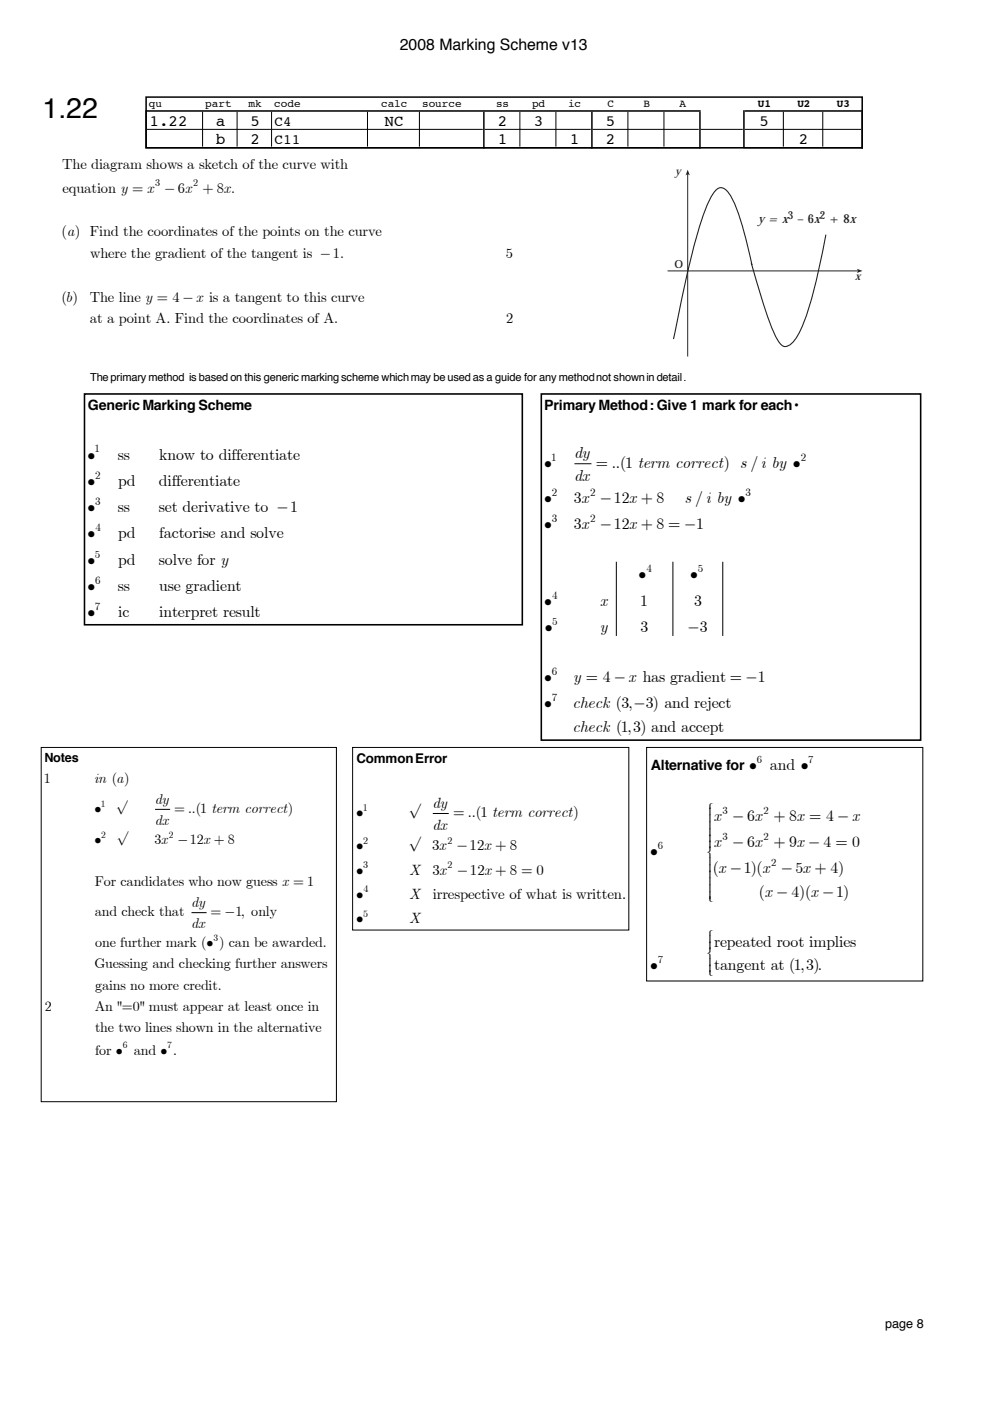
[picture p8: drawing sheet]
<svg xmlns="http://www.w3.org/2000/svg" width="221mm" height="313mm" viewBox="0 0 221 313" stroke-linecap="round" stroke-linejoin="round" font-family="sans-serif">
<defs><g id="words">
<text font-size="6.3" x="9.5" y="26.4">1.22</text>
<g font-size="3.5">
<text x="89.2" y="11.3">2008 Marking Scheme v13</text>
<text x="33.4" y="28">1.22</text>
<text x="48.2" y="28">a</text>
<text x="55.9" y="28">5</text>
<text x="85.8" y="28">NC</text>
<text x="111.1" y="28">2</text>
<text x="119.2" y="28">3</text>
<text x="135.2" y="28">5</text>
<text x="169.5" y="28">5</text>
<text x="48.2" y="32.1">b</text>
<text x="55.9" y="32.1">2</text>
<text x="111.1" y="32.1">1</text>
<text x="127.2" y="32.1">1</text>
<text x="135.2" y="32.1">2</text>
<text x="178.3" y="32.1">2</text>
<text x="19.5" y="102.6">•</text>
<text x="26.3" y="102.6">ss</text>
<text x="35.5" y="102.6">know to differentiate</text>
<text x="121.5" y="104.4">•</text>
<text x="128.1" y="102.2">dy</text>
<text x="128.1" y="107.3">dx</text>
<text x="133" y="104.4">= ..(1 term correct) s /i by •</text>
<text x="19.5" y="108.4">•</text>
<text x="26.4" y="108.4">pd</text>
<text x="35.5" y="108.4">differentiate</text>
<text x="121.5" y="112.3">•</text>
<text x="128.1" y="112.3">3x −12x + 8</text>
<text x="152.8" y="112.3">s /i by •</text>
<text x="19.5" y="114.3">•</text>
<text x="26.3" y="114.3">ss</text>
<text x="35.5" y="114.3">set derivative to −1</text>
<text x="121.5" y="118.2">•</text>
<text x="128.1" y="118.2">3x −12x + 8 = −1</text>
<text x="19.5" y="120.1">•</text>
<text x="26.4" y="120.1">pd</text>
<text x="35.5" y="120.1">factorise and solve</text>
<text x="19.5" y="126">•</text>
<text x="19.5" y="131.9">•</text>
<text x="26.3" y="131.9">ss</text>
<text x="26.4" y="126">pd</text>
<text x="35.5" y="126">solve for y</text>
<text x="35.5" y="131.9">use gradient</text>
<text x="142.5" y="129.3">•</text>
<text x="154.1" y="129.3">•</text>
<text x="19.5" y="137.7">•</text>
<text x="26.4" y="137.7">ic</text>
<text x="35.5" y="137.7">interpret result</text>
<text x="121.5" y="135.2">•</text>
<text x="133.9" y="135.2">x</text>
<text x="142.9" y="135.2">1</text>
<text x="154.9" y="135.2">3</text>
<text x="121.6" y="141">•</text>
<text x="133.8" y="141">y</text>
<text x="142.9" y="141">3</text>
<text x="153.5" y="141">−3</text>
<text x="121.5" y="152.2">•</text>
<text x="127.9" y="152.2">y = 4 −x has gradient = −1</text>
<text x="121.5" y="158.1">•</text>
<text x="127.8" y="158.1">check (3,−3) and reject</text>
<text x="127.8" y="163.4">check (1,3) and accept</text>
<text x="171.8" y="171.9">and •</text>
<text x="157.6" y="181.8">⎧</text>
<text x="157.6" y="182.4">⎪</text>
<text x="157.6" y="183.9">⎪x −6x + 8x = 4 −x</text>
<text x="157.6" y="185.4">⎪</text>
<text x="145.1" y="191.1">•</text>
<text x="157.6" y="191.5">⎨</text>
<text x="157.6" y="186.9">⎪</text>
<text x="157.6" y="188.5">⎪x −6x + 9x − 4 = 0</text>
<text x="157.6" y="189.8">⎪</text>
<text x="157.6" y="193.5">⎪</text>
<text x="157.6" y="195">⎪(x −1)(x −5x + 4)</text>
<text x="157.6" y="196.5">⎪</text>
<text x="157.6" y="198">⎪</text>
<text x="157.6" y="201.3">⎩</text>
<text x="157.6" y="199.5">⎪</text>
<text x="157.6" y="201">⎪</text>
<text x="169.4" y="200.2">(x − 4)(x −1)</text>
<text x="157.6" y="210.3">⎧</text>
<text x="157.6" y="214">⎨</text>
<text x="157.6" y="210.9">⎪repeated root implies</text>
<text x="157.6" y="212.3">⎪</text>
<text x="157.6" y="215.9">⎪tangent at (1,3).</text>
<text x="145.1" y="216.6">•</text>
<text x="157.6" y="217.7">⎩</text>
<text x="157.6" y="217.4">⎪</text>
</g>
<g font-size="3.3">
<text x="79.5" y="182.4">•</text>
<text x="91.4" y="182.4">√</text>
<text x="96.5" y="180.3">dy</text>
<text x="96.5" y="185.1">dx</text>
<text x="101.1" y="182.4">= ..(1 term correct)</text>
<text x="79.5" y="189.8">•</text>
<text x="91.4" y="189.8">√</text>
<text x="96.5" y="189.8">3x −12x + 8</text>
<text x="79.5" y="195.2">•</text>
<text x="91.3" y="195.2">X</text>
<text x="96.5" y="195.2">3x −12x + 8 = 0</text>
<text x="79.5" y="200.6">•</text>
<text x="91.3" y="200.6">X</text>
<text x="96.6" y="200.6">irrespective of what is written.</text>
<text x="79.5" y="206.1">•</text>
<text x="91.3" y="206.1">X</text>
</g>
<g font-size="3.2">
<text x="61.3" y="28">C4</text>
<text x="61.3" y="32.1">C11</text>
<text x="13.9" y="37.7">The diagram shows a sketch of the curve with</text>
<text x="14" y="43.1">equation y = x −6x + 8x.</text>
<text x="13.7" y="52.8">(a) Find the coordinates of the points on the curve</text>
<text x="20.1" y="57.6">where the gradient of the tangent is −1.</text>
<text x="112.9" y="57.6">5</text>
<text x="13.7" y="67.3">(b)</text>
<text x="20.1" y="67.3">The line y = 4 −x is a tangent to this curve</text>
<text x="20.1" y="72.2">at a point A. Find the coordinates of A.</text>
<text x="112.9" y="72.2">2</text>
<text x="19.6" y="91.4">Generic Marking Scheme</text>
<text x="121.4" y="91.6">Primary Method:Give 1 mark for each•</text>
<text x="145.3" y="171.9">Alternative for •</text>
</g>
<g font-size="3.1">
<text x="9.8" y="174.7">1</text>
<text x="21" y="174.7">in (a)</text>
<text x="34.5" y="179.5">dy</text>
<text x="21.1" y="181.4">•</text>
<text x="26.1" y="181.4">√</text>
<text x="34.5" y="184">dx</text>
<text x="38.9" y="181.4">= ..(1 term correct)</text>
<text x="21.1" y="188.4">•</text>
<text x="26.2" y="188.4">√</text>
<text x="34.5" y="188.4">3x −12x + 8</text>
<text x="21.1" y="197.8">For candidates who now guess x = 1</text>
<text x="42.7" y="202.5">dy</text>
<text x="21.1" y="204.5">and check that</text>
<text x="42.7" y="207.1">dx</text>
<text x="47" y="204.5">= −1, only</text>
<text x="21.2" y="211.4">one further mark (• ) can be awarded.</text>
<text x="21.1" y="216.1">Guessing and checking further answers</text>
<text x="21.2" y="220.9">gains no more credit.</text>
<text x="10" y="225.6">2</text>
<text x="21.1" y="225.6">An &quot;=0&quot; must appear at least once in</text>
<text x="21.2" y="230.3">the two lines shown in the alternative</text>
<text x="21.2" y="235.4">for •</text>
<text x="29.9" y="235.4">and • .</text>
</g>
<text font-size="3" x="79.5" y="170.4">CommonError</text>
<text font-size="2.8" fill="#231f20" x="169.2" y="49.7">y = x – 6x + 8x</text>
<g font-size="2.8">
<text x="9.9" y="170">Notes</text>
<text x="197.5" y="296.3">page 8</text>
</g>
<g font-size="2.5" fill="#231f20">
<text x="150.7" y="39">y</text>
<text x="175.8" y="48.9">3</text>
<text x="183" y="48.9">2</text>
<text x="150.6" y="59.7">O</text>
<text x="190.8" y="62.4">x</text>
</g>
<g font-size="2.5">
<text x="20.1" y="85">Theprimary method is based on this generic markingscheme whichmay beusedas a guide for any methodnot shownin detail.</text>
<text x="21.1" y="101">1</text>
<text x="21.2" y="106.8">2</text>
<text x="123" y="102.8">1</text>
<text x="178.7" y="102.8">2</text>
<text x="21.2" y="112.7">3</text>
<text x="123.2" y="110.7">2</text>
<text x="131.7" y="110.7">2</text>
<text x="166.4" y="110.7">3</text>
<text x="21.3" y="118.6">4</text>
<text x="123.2" y="116.6">3</text>
<text x="131.7" y="116.6">2</text>
<text x="21.2" y="124.4">5</text>
<text x="21.2" y="130.3">6</text>
<text x="144.3" y="127.7">4</text>
<text x="155.7" y="127.7">5</text>
<text x="21.2" y="136.2">7</text>
<text x="123.2" y="133.6">4</text>
<text x="123.2" y="139.5">5</text>
<text x="123.2" y="150.6">6</text>
<text x="123.1" y="156.5">7</text>
</g>
<g font-size="2.4">
<text x="33.2" y="23.9">qu</text>
<text x="45.8" y="23.9">part</text>
<text x="55.5" y="23.9">mk</text>
<text x="61.2" y="23.9">code</text>
<text x="85.1" y="23.9">calc</text>
<text x="94.2" y="23.9">source</text>
<text x="110.7" y="23.9">ss</text>
<text x="118.7" y="23.9">pd</text>
<text x="126.8" y="23.9">ic</text>
<text x="135.6" y="23.9">C</text>
<text x="143.6" y="23.9">B</text>
<text x="151.6" y="23.9">A</text>
<text x="169.2" y="23.9">U1</text>
<text x="178" y="23.9">U2</text>
<text x="186.8" y="23.9">U3</text>
<text x="168.9" y="170.3">6</text>
<text x="180.4" y="170.3">7</text>
<text x="161.2" y="181.7">3</text>
<text x="170.4" y="181.7">2</text>
<text x="146.8" y="189.5">6</text>
<text x="161.2" y="187.5">3</text>
<text x="170.4" y="187.5">2</text>
<text x="172.1" y="193.3">2</text>
<text x="146.8" y="215">7</text>
</g>
<g font-size="2.3">
<text x="34.6" y="41.6">3</text>
<text x="43.1" y="41.6">2</text>
</g>
<g font-size="2.2">
<text x="80.9" y="180.9">1</text>
<text x="81.1" y="188.3">2</text>
<text x="99.8" y="188.3">2</text>
<text x="81.1" y="193.7">3</text>
<text x="99.9" y="193.7">2</text>
<text x="81.1" y="199.1">4</text>
<text x="81" y="204.6">5</text>
</g>
<g font-size="2.1">
<text x="22.5" y="180">1</text>
<text x="22.6" y="187">2</text>
<text x="37.7" y="187">2</text>
<text x="47.6" y="210">3</text>
<text x="27.4" y="234">6</text>
<text x="37.3" y="234">7</text>
</g>
</g></defs>
<path d="M9.2 166.8h65.9v79.1h-65.9zM78.7 166.8h61.6v40.8h-61.6zM34.6 180.6h3.4M96.6 181.6h3.5M42.7 203.7h3.4" fill="none" stroke="#000" stroke-width=".22"/>
<path d="M32.7 21.8h159.8v3.1h-159.8z" fill="#fff"/>
<path d="M32.6 21.7h159.8v11.3h-159.8zM32.6 24.6v8.5M32.8 24.8h123.6M32.8 33h123.6M108 24.9v8.2M132.1 24.9v8.2M156.2 24.9v8.2M166 24.6v8.5M166.2 24.8h26.4M166.2 33h26.4M192.4 24.9v8.2" fill="none" stroke="#000" stroke-width=".34"/>
<g fill="none" stroke="#000" stroke-width=".22">
<path d="M32.8 28.9h74.9M45.2 24.9v7.8M52.9 24.9v7.8M60.6 24.9v7.8M82 24.9v7.8M93.6 24.9v7.8M108.2 28.9h23.7M116 24.9v7.8M124.1 24.9v7.8M132.3 28.9h23.7M140.1 24.9v7.8M148.2 24.9v7.8"/>
<path d="M156.4 28.9h9.4M156.4 33h9.4M166.2 28.9h26M174.8 24.9v7.8M183.6 24.9v7.8M128.2 103.5h3.8M137.6 125.4v16.5M150.2 125.4v16.5M161.3 125.4v16.5M144.3 166.8h61.7v52.1h-61.7z"/>
</g>
<path d="M18.9 87.9h97.7v51.5h-97.7zM120.8 87.9h84.7v77.3h-84.7z" fill="none" stroke="#000" stroke-width=".35"/>
<path d="M149 60.5h42.6" fill="none" stroke="#231f20" stroke-width=".22"/>
<path d="M191.2 60l1.3 .5-1.3 .4 .4-.4z" fill-rule="evenodd" fill="#231f20"/>
<path d="M153.5 38.8v40.8" fill="none" stroke="#231f20" stroke-width=".22"/>
<path d="M153.5 37.9l.5 1.2-.5-.3-.5 .3z" fill-rule="evenodd" fill="#231f20"/>
<path d="M184.3 52.4a122.3 122.3 0 0 1-5.2 20.2 9.3 9.3 0 0 1-3.2 4.6 1.55 1.55 0 0 1-2.1-.9 49.7 49.7 0 0 1-4.3-11.2l-1.8-6.4 .1 .1a69.5 69.5 0 0 0-4.4-14.5 3.8 3.8 0 0 0-2.6-2.4l-.7 .2a12.2 12.2 0 0 0-2.9 5.2 222.7 222.7 0 0 0-6.7 27.7l-.2 .7" fill="none" stroke="#231f20" stroke-width=".24"/>
<use href="#words"/>
</svg>
